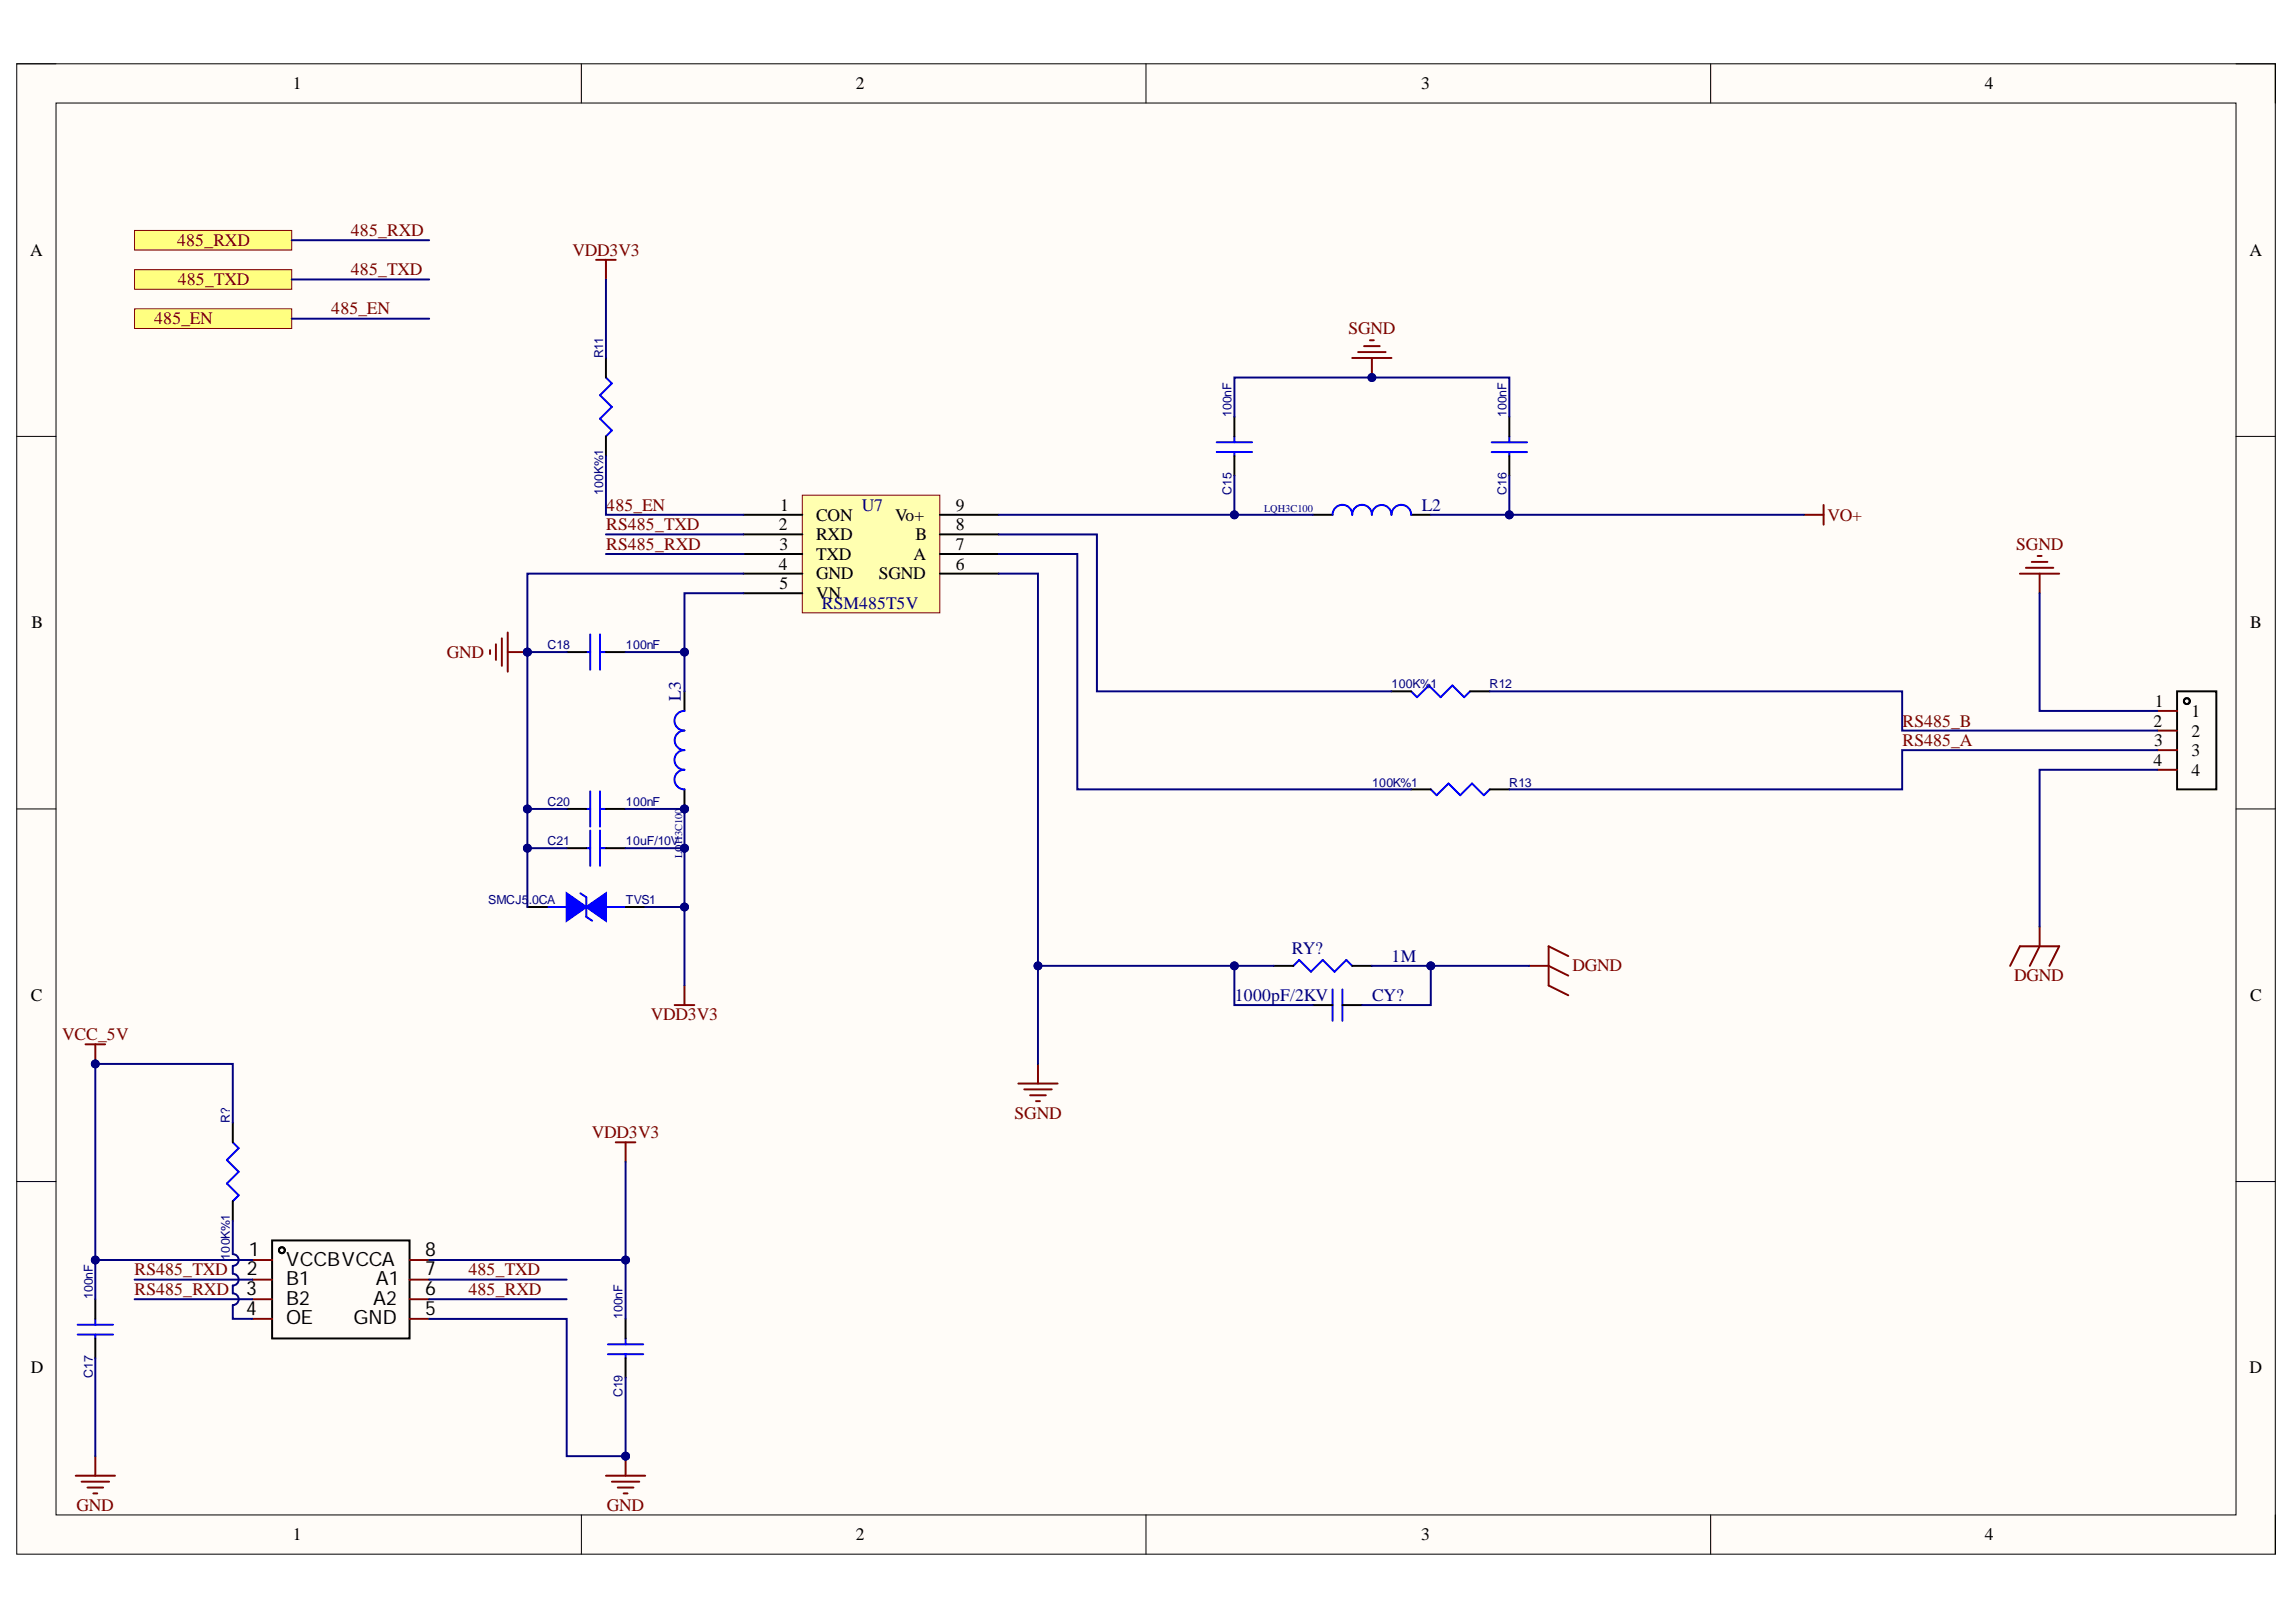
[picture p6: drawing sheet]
<svg xmlns="http://www.w3.org/2000/svg" width="297mm" height="210mm" viewBox="0 0 297 210" stroke-linecap="round" stroke-linejoin="round" font-family="sans-serif">
<defs><g id="words">
<g font-size="2.5">
<text x="31.9" y="167.6">3</text>
<text x="32" y="165.1">2</text>
<text x="32.2" y="162.5">1</text>
<text x="37" y="163.8">VCCBVCCA</text>
<text x="37" y="166.3">B1</text>
<text x="48.6" y="166.3">A1</text>
<text x="55" y="167.6">6</text>
<text x="55" y="165.1">7</text>
<text x="55" y="162.5">8</text>
<text x="31.9" y="170.1">4</text>
<text x="37" y="168.9">B2</text>
<text x="37" y="171.4">OE</text>
<text x="45.7" y="171.4">GND</text>
<text x="48.3" y="168.9">A2</text>
<text x="55" y="170.1">5</text>
</g>
<g font-size="2.3">
<text x="37.9" y="11.6">1</text>
<text x="110.7" y="11.6">2</text>
<text x="183.8" y="11.6">3</text>
<text x="256.8" y="11.6">4</text>
<text x="3.9" y="33.1">A</text>
<text x="291" y="33.1">A</text>
<text x="100.8" y="68.6">2</text>
<text x="100.8" y="71.2">3</text>
<text x="100.9" y="66.1">1</text>
<text x="105.6" y="67.4">CON</text>
<text x="105.6" y="69.9">RXD</text>
<text x="115.8" y="67.4">Vo+</text>
<text x="118.4" y="69.9">B</text>
<text x="123.7" y="71.2">7</text>
<text x="123.7" y="68.6">8</text>
<text x="123.7" y="66.1">9</text>
<text x="100.8" y="73.7">4</text>
<text x="100.8" y="76.2">5</text>
<text x="105.6" y="72.4">TXD</text>
<text x="105.6" y="75">GND</text>
<text x="105.6" y="77.5">VN</text>
<text x="113.7" y="75">SGND</text>
<text x="118.2" y="72.4">A</text>
<text x="123.7" y="73.7">6</text>
<text x="4.1" y="81.3">B</text>
<text x="291.1" y="81.3">B</text>
<text x="278.6" y="94">2</text>
<text x="278.8" y="91.4">1</text>
<text x="283.5" y="92.8">1</text>
<text x="283.5" y="95.3">2</text>
<text x="278.6" y="99.1">4</text>
<text x="278.7" y="96.6">3</text>
<text x="283.5" y="97.8">3</text>
<text x="283.5" y="100.4">4</text>
<text x="4" y="129.5">C</text>
<text x="291.1" y="129.5">C</text>
<text x="4" y="177.7">D</text>
<text x="291" y="177.7">D</text>
<text x="37.9" y="199.3">1</text>
<text x="110.7" y="199.3">2</text>
<text x="183.8" y="199.3">3</text>
<text x="256.8" y="199.3">4</text>
</g>
<g font-size="2.3" fill="#800000">
<text x="22.9" y="31.8">485_RXD</text>
<text x="45.4" y="30.6">485_RXD</text>
<text x="45.4" y="35.6">485_TXD</text>
<text x="74" y="33.1">VDD3V3</text>
<text x="19.9" y="42">485_EN</text>
<text x="23" y="36.9">485_TXD</text>
<text x="42.9" y="40.7">485_EN</text>
<text x="174.5" y="43.2">SGND</text>
<text x="78.4" y="66.1">485_EN</text>
<text x="78.4" y="68.6">RS485_TXD</text>
<text x="78.4" y="71.2">RS485_RXD</text>
<text x="236.4" y="67.4">VO+</text>
<text x="260.8" y="71.2">SGND</text>
<text x="57.8" y="85.1">GND</text>
<text x="246.1" y="94">RS485_B</text>
<text x="246.1" y="96.6">RS485_A</text>
<text x="203.5" y="125.7">DGND</text>
<text x="260.6" y="127">DGND</text>
<text x="8" y="134.6">VCC_5V</text>
<text x="84.2" y="132">VDD3V3</text>
<text x="76.6" y="147.3">VDD3V3</text>
<text x="131.3" y="144.8">SGND</text>
<text x="17.4" y="165.1">RS485_TXD</text>
<text x="17.4" y="167.6">RS485_RXD</text>
<text x="60.6" y="167.6">485_RXD</text>
<text x="60.6" y="165.1">485_TXD</text>
<text x="9.9" y="195.5">GND</text>
<text x="78.5" y="195.5">GND</text>
</g>
<g font-size="2.3" fill="#000080">
<text x="111.5" y="66.1">U7</text>
<text x="183.9" y="66.1">L2</text>
<text x="106.3" y="78.8">RSM485T5V</text>
<text x="88.1" y="90.7" transform="rotate(-90 88.1 90.7)">L3</text>
<text x="167.1" y="123.4">RY?</text>
<text x="180" y="124.4">1M</text>
<text x="159.8" y="129.5">1000pF/2KV</text>
<text x="177.5" y="129.5">CY?</text>
</g>
<g font-size="1.6" fill="#000080">
<text x="78" y="46.3" transform="rotate(-90 78 46.3)">R11</text>
<text x="159.3" y="53.9" transform="rotate(-90 159.3 53.9)">100nF</text>
<text x="194.9" y="53.9" transform="rotate(-90 194.9 53.9)">100nF</text>
<text x="78" y="64.1" transform="rotate(-90 78 64.1)">100K%1</text>
<text x="159.3" y="64.1" transform="rotate(-90 159.3 64.1)">C15</text>
<text x="194.9" y="64.1" transform="rotate(-90 194.9 64.1)">C16</text>
<text x="70.8" y="84">C18</text>
<text x="81" y="84">100nF</text>
<text x="180" y="89.1">100K%1</text>
<text x="192.7" y="89.1">R12</text>
<text x="177.5" y="101.8">100K%1</text>
<text x="195.3" y="101.8">R13</text>
<text x="70.8" y="104.3">C20</text>
<text x="81" y="104.3">100nF</text>
<text x="70.8" y="109.4">C21</text>
<text x="81" y="109.4">10uF/10V</text>
<text x="63.1" y="117">SMCJ5</text>
<text x="68.4" y="117">.0CA</text>
<text x="81" y="117">TVS1</text>
<text x="29.8" y="145.3" transform="rotate(-90 29.8 145.3)">R?</text>
<text x="29.8" y="163" transform="rotate(-90 29.8 163)">100K%1</text>
<text x="12" y="168.1" transform="rotate(-90 12 168.1)">100nF</text>
<text x="80.6" y="170.7" transform="rotate(-90 80.6 170.7)">100nF</text>
<text x="12" y="178.3" transform="rotate(-90 12 178.3)">C17</text>
<text x="80.6" y="180.8" transform="rotate(-90 80.6 180.8)">C19</text>
</g>
<text font-size="1.4" fill="#000080" x="163.6" y="66.3">LQH3C100</text>
<text font-size="1.3" fill="#000080" x="88.2" y="111" transform="rotate(-90 88.2 111)">LQH3C100</text>
</g></defs>
<path d="M2.2 8.3h292.2v192.8h-292.2z" fill-rule="evenodd" fill="#fffcf8"/>
<path d="M2.2 8.3h292.2v192.8h-292.2z" fill="none" stroke="#000" stroke-width=".13"/>
<path d="M7.2 13.3h282.1v182.7h-282.1z" fill-rule="evenodd" fill="#fffcf8"/>
<g fill="none" stroke="#000" stroke-width=".13">
<path d="M2.2 8.3h5M7.2 13.3h282.1v182.7h-282.1zM75.2 8.3v5M148.3 8.3v5M221.3 8.3v5M289.3 8.3h5.1v5M2.2 56.5h5M289.3 56.5h5.1M2.2 104.7h5M289.3 104.7h5.1M2.2 152.9h5M289.3 152.9h5.1"/>
<path d="M75.2 196v5.1M148.3 196v5.1M221.3 196v5.1M294.4 196v5.1"/>
</g>
<path d="M103.8 64.1h17.8v15.2h-17.8z" fill-rule="evenodd" fill="#ffffb0"/>
<path d="M103.8 64.1h17.8v15.2h-17.8z" fill="none" stroke="#800000" stroke-width=".13"/>
<path d="M96.2 66.6h7.6M96.2 69.2h7.6M96.2 71.7h7.6M96.2 74.2h7.6M96.2 76.8h7.6M121.6 66.6h7.6M121.6 69.2h7.6M121.6 71.7h7.6M121.6 74.2h7.6" fill="none" stroke="#000" stroke-width=".25"/>
<circle cx="88.6" cy="104.7" r=".51" fill="#000080"/>
<circle cx="88.6" cy="104.7" r=".51" fill="none" stroke="#000080" stroke-width=".13"/>
<path d="M88.6 102.2v2.5" fill="none" stroke="#000" stroke-width=".25"/>
<circle cx="88.6" cy="104.7" r=".51" fill="#000080"/>
<circle cx="88.6" cy="104.7" r=".51" fill="none" stroke="#000080" stroke-width=".13"/>
<path d="M73.3 84.4h2.6M78.4 84.4h2.5M88.6 89.5v2.5M73.3 104.7h2.6M73.3 109.8h2.6M78.4 104.7h2.5M78.4 109.8h2.5" fill="none" stroke="#000" stroke-width=".25"/>
<g fill="none" stroke="#00f" stroke-width=".25">
<path d="M75.9 84.4h.5M76.4 82.1v4.6M77.6 84.4h.8M77.6 82.1v4.6M88.6 92a1.27 1.27 0 0 0-1.3 1.3 1.27 1.27 0 0 0 1.3 1.2 1.27 1.27 0 0 0-1.3 1.3 1.27 1.27 0 0 0 1.3 1.3 1.27 1.27 0 0 0-1.3 1.2 1.27 1.27 0 0 0 1.3 1.3 1.27 1.27 0 0 0-1.3 1.3 1.27 1.27 0 0 0 1.3 1.3M75.9 104.7h.5M75.9 109.8h.5M76.4 102.4v4.6M76.4 107.5v4.5M77.6 102.4v4.6M77.6 107.5v4.5M77.6 104.7h.8"/>
<path d="M77.6 109.8h.8"/>
</g>
<path d="M63.4 84.1v.5M64.2 83.4v2M64.9 82.6v3.6M65.7 81.8v5.1M65.7 84.4h2.5" fill="none" stroke="#800000" stroke-width=".25"/>
<circle cx="68.2" cy="84.4" r=".51" fill="#000080"/>
<circle cx="68.2" cy="84.4" r=".51" fill="none" stroke="#000080" stroke-width=".13"/>
<g fill="none" stroke="#00f" stroke-width=".25">
<path d="M157.4 57.2h4.6M157.4 58.5h4.6M159.7 56.5v.7M159.7 58.5v.5M193 57.2h4.6M193 58.5h4.6M195.3 56.5v.7M195.3 58.5v.5M172.4 66.6a1.27 1.27 0 0 1 1.3-1.3 1.27 1.27 0 0 1 1.2 1.3 1.27 1.27 0 0 1 1.3-1.3 1.27 1.27 0 0 1 1.3 1.3 1.27 1.27 0 0 1 1.3-1.2 1.27 1.27 0 0 1 1.2 1.2 1.27 1.27 0 0 1 1.3-1.3 1.27 1.27 0 0 1 1.3 1.3M182.6 89.5l.7 .7 1.5-1.5 1.6 1.5 1.5-1.5 1.5 1.5 .8-.7M70.8 117.4h2.5M75.9 116.1v2.5"/>
<path d="M78.4 117.4h2.5M185.1 102.2l.8 .7 1.5-1.5 1.5 1.5 1.5-1.5 1.6 1.5 .7-.7"/>
</g>
<path d="M159.7 53.9v2.6M159.7 59v2.5M195.3 53.9v2.6M195.3 59v2.5M169.9 66.6h2.5M182.6 66.6h2.5M180 89.5h2.6M190.2 89.5h2.5M182.6 102.2h2.5M192.7 102.2h2.6" fill="none" stroke="#000" stroke-width=".25"/>
<path d="M73.3 115.6l2.6 1.8-2.6 1.8z" fill-rule="evenodd" fill="#00f"/>
<path d="M73.3 115.6l2.6 1.8-2.6 1.8zM75.1 115.6l.8 .5M75.9 118.6l.7 .6" fill="none" stroke="#00f" stroke-width=".25"/>
<path d="M75.9 117.4l2.5-1.8v3.6z" fill-rule="evenodd" fill="#00f"/>
<path d="M75.9 117.4l2.5-1.8v3.6z" fill="none" stroke="#00f" stroke-width=".25"/>
<path d="M68.2 117.4h2.6M80.9 117.4h2.6" fill="none" stroke="#000" stroke-width=".25"/>
<path d="M174.9 46.3h5.1M175.7 45.6h3.6M176.5 44.8h2M177.2 44h.5M177.5 46.3v2.6M233.4 66.6h2.5M235.9 65.4v2.5M134.3 137.7v2.5M131.7 140.2h5.1M132.5 141h3.6M133.3 141.7h2M134 142.5h.5" fill="none" stroke="#800000" stroke-width=".25"/>
<circle cx="177.5" cy="48.9" r=".51" fill="#000080"/>
<circle cx="177.5" cy="48.9" r=".51" fill="none" stroke="#000080" stroke-width=".13"/>
<path d="M78.4 48.9l.8 .7-1.6 1.5 1.6 1.6-1.6 1.5 1.6 1.5-.8 .8M10 171.4h4.6M10 172.7h4.6M12.3 170.7v.7M12.3 172.7v.5M78.7 174h4.5M78.7 175.2h4.5M80.9 173.2v.8M80.9 175.2v.6" fill="none" stroke="#00f" stroke-width=".25"/>
<g fill="none" stroke="#000" stroke-width=".25">
<path d="M78.4 46.3v2.6M78.4 56.5v2.5M12.3 168.1v2.6M12.3 173.2v2.6M35.2 160.5h17.8v12.7h-17.8zM80.9 170.7v2.5M80.9 175.8v2.5"/>
<circle cx="36.5" cy="161.8" r=".38"/>
</g>
<path d="M32.7 163.1h2.5M32.7 165.6h2.5M32.7 168.1h2.5M32.7 170.7h2.5M53 163.1h2.5M53 165.6h2.5M53 168.1h2.5M53 170.7h2.5" fill="none" stroke="#800" stroke-width=".25"/>
<path d="M79.7 147.8h2.5M80.9 147.8v2.6M9.8 191h5.1M10.6 191.7h3.5M11.3 192.5h2M12.1 193.3h.5M12.3 188.4v2.6M78.4 191h5.1M79.2 191.7h3.5M79.9 192.5h2M80.7 193.3h.5M80.9 188.4v2.6" fill="none" stroke="#800000" stroke-width=".25"/>
<circle cx="80.9" cy="188.4" r=".51" fill="#000080"/>
<circle cx="80.9" cy="188.4" r=".51" fill="none" stroke="#000080" stroke-width=".13"/>
<path d="M17.4 29.8h20.3v2.6h-20.3z" fill-rule="evenodd" fill="#ffff80"/>
<path d="M17.4 29.8h20.3v2.6h-20.3z" fill="none" stroke="#800000" stroke-width=".13"/>
<path d="M17.4 34.9h20.3v2.5h-20.3z" fill-rule="evenodd" fill="#ffff80"/>
<path d="M17.4 34.9h20.3v2.5h-20.3z" fill="none" stroke="#800000" stroke-width=".13"/>
<path d="M11.1 135.1h2.5M12.3 135.1v2.6" fill="none" stroke="#800000" stroke-width=".25"/>
<circle cx="12.3" cy="137.7" r=".51" fill="#000080"/>
<circle cx="12.3" cy="137.7" r=".51" fill="none" stroke="#000080" stroke-width=".13"/>
<g fill="none" stroke="#000" stroke-width=".25">
<path d="M281.7 89.5h5v12.7h-5z"/>
<circle cx="282.9" cy="90.7" r=".38"/>
</g>
<path d="M279.1 92h2.6M279.1 94.5h2.6M279.1 97.1h2.6M279.1 99.6h2.6" fill="none" stroke="#800" stroke-width=".25"/>
<path d="M17.4 40h20.3v2.5h-20.3z" fill-rule="evenodd" fill="#ffff80"/>
<path d="M17.4 40h20.3v2.5h-20.3z" fill="none" stroke="#800000" stroke-width=".13"/>
<g fill="none" stroke="#800000" stroke-width=".25">
<path d="M77.1 33.6h2.6M78.4 33.6v2.6M261.3 74.2h5.1M262.1 73.5h3.5M262.9 72.7h2M263.6 71.9h.5M263.9 74.2v2.6M263.9 119.9v2.6l-1.3 2.5M87.3 130.1h2.5M88.6 127.5v2.6M197.8 125h2.5l2.6 1.3M202.9 123.7l-2.6-1.2v5l2.6 1.3"/>
<path d="M260.1 125l1.2-2.5h5.1l-1.3 2.5"/>
</g>
<path d="M167.3 125l.8-.8 1.5 1.6 1.5-1.6 1.5 1.6 1.6-1.6 .7 .8M172.4 128v4.1M173.7 128v4.1M30.1 147.8l.8 .8-1.5 1.5 1.5 1.5-1.5 1.6 1.5 1.5-.8 .7" fill="none" stroke="#00f" stroke-width=".25"/>
<path d="M164.8 125h2.5M169.9 130.1h2.5M173.7 130.1h2.5M174.9 125h2.6M30.1 145.3v2.5M30.1 155.4v2.6" fill="none" stroke="#000" stroke-width=".25"/>
<path d="M78.4 69.2h17.8M78.4 71.7h17.8M80.9 84.4h7.7" fill="none" stroke="#000080" stroke-width=".25"/>
<circle cx="88.6" cy="84.4" r=".51" fill="#000080"/>
<circle cx="88.6" cy="84.4" r=".51" fill="none" stroke="#000080" stroke-width=".13"/>
<path d="M68.2 84.4h5.1" fill="none" stroke="#000080" stroke-width=".25"/>
<circle cx="68.2" cy="84.4" r=".51" fill="#000080"/>
<circle cx="68.2" cy="84.4" r=".51" fill="none" stroke="#000080" stroke-width=".13"/>
<path d="M80.9 109.8h7.7" fill="none" stroke="#000080" stroke-width=".25"/>
<circle cx="88.6" cy="109.8" r=".51" fill="#000080"/>
<circle cx="88.6" cy="109.8" r=".51" fill="none" stroke="#000080" stroke-width=".13"/>
<path d="M68.2 104.7h5.1" fill="none" stroke="#000080" stroke-width=".25"/>
<circle cx="68.2" cy="104.7" r=".51" fill="#000080"/>
<circle cx="68.2" cy="104.7" r=".51" fill="none" stroke="#000080" stroke-width=".13"/>
<path d="M159.7 53.9v-5h35.6v5" fill="none" stroke="#000080" stroke-width=".25"/>
<circle cx="177.5" cy="48.9" r=".51" fill="#000080"/>
<circle cx="177.5" cy="48.9" r=".51" fill="none" stroke="#000080" stroke-width=".13"/>
<path d="M129.2 71.7h10.2v30.5h43.2M83.5 117.4h5.1" fill="none" stroke="#000080" stroke-width=".25"/>
<circle cx="88.6" cy="117.4" r=".51" fill="#000080"/>
<circle cx="88.6" cy="117.4" r=".51" fill="none" stroke="#000080" stroke-width=".13"/>
<path d="M68.2 109.8v7.6" fill="none" stroke="#000080" stroke-width=".25"/>
<circle cx="68.2" cy="109.8" r=".51" fill="#000080"/>
<circle cx="68.2" cy="109.8" r=".51" fill="none" stroke="#000080" stroke-width=".13"/>
<path d="M78.4 59v7.6h17.8M96.2 74.2h-28v35.6h5.1" fill="none" stroke="#000080" stroke-width=".25"/>
<circle cx="68.2" cy="109.8" r=".51" fill="#000080"/>
<circle cx="68.2" cy="109.8" r=".51" fill="none" stroke="#000080" stroke-width=".13"/>
<circle cx="68.2" cy="104.7" r=".51" fill="#000080"/>
<circle cx="68.2" cy="104.7" r=".51" fill="none" stroke="#000080" stroke-width=".13"/>
<circle cx="68.2" cy="84.4" r=".51" fill="#000080"/>
<circle cx="68.2" cy="84.4" r=".51" fill="none" stroke="#000080" stroke-width=".13"/>
<path d="M80.9 104.7h7.7v22.8" fill="none" stroke="#000080" stroke-width=".25"/>
<circle cx="88.6" cy="104.7" r=".51" fill="#000080"/>
<circle cx="88.6" cy="104.7" r=".51" fill="none" stroke="#000080" stroke-width=".13"/>
<circle cx="88.6" cy="109.8" r=".51" fill="#000080"/>
<circle cx="88.6" cy="109.8" r=".51" fill="none" stroke="#000080" stroke-width=".13"/>
<circle cx="88.6" cy="117.4" r=".51" fill="#000080"/>
<circle cx="88.6" cy="117.4" r=".51" fill="none" stroke="#000080" stroke-width=".13"/>
<path d="M96.2 76.8h-7.6v12.7" fill="none" stroke="#000080" stroke-width=".25"/>
<circle cx="88.6" cy="84.4" r=".51" fill="#000080"/>
<circle cx="88.6" cy="84.4" r=".51" fill="none" stroke="#000080" stroke-width=".13"/>
<path d="M78.4 36.2v10.1M80.9 150.4v12.7h-25.4" fill="none" stroke="#000080" stroke-width=".25"/>
<circle cx="80.9" cy="163.1" r=".51" fill="#000080"/>
<circle cx="80.9" cy="163.1" r=".51" fill="none" stroke="#000080" stroke-width=".13"/>
<path d="M12.3 163.1v5" fill="none" stroke="#000080" stroke-width=".25"/>
<circle cx="12.3" cy="163.1" r=".51" fill="#000080"/>
<circle cx="12.3" cy="163.1" r=".51" fill="none" stroke="#000080" stroke-width=".13"/>
<path d="M80.9 163.1v7.6" fill="none" stroke="#000080" stroke-width=".25"/>
<circle cx="80.9" cy="163.1" r=".51" fill="#000080"/>
<circle cx="80.9" cy="163.1" r=".51" fill="none" stroke="#000080" stroke-width=".13"/>
<path d="M37.7 31.1h17.8M37.7 36.2h17.8M37.7 41.2h17.8M263.9 76.8v15.2h15.2M279.1 99.6h-15.2v20.3M12.3 175.8v12.6M17.4 165.6h15.3M17.4 168.1h15.3M55.5 170.7h17.8v17.7h7.6v-10.1M55.5 165.6h17.8M55.5 168.1h17.8" fill="none" stroke="#000080" stroke-width=".25"/>
<circle cx="80.9" cy="188.4" r=".51" fill="#000080"/>
<circle cx="80.9" cy="188.4" r=".51" fill="none" stroke="#000080" stroke-width=".13"/>
<path d="M30.1 145.3v-7.6h-17.8v25.4h20.4" fill="none" stroke="#000080" stroke-width=".25"/>
<circle cx="12.3" cy="163.1" r=".51" fill="#000080"/>
<circle cx="12.3" cy="163.1" r=".51" fill="none" stroke="#000080" stroke-width=".13"/>
<circle cx="12.3" cy="137.7" r=".51" fill="#000080"/>
<circle cx="12.3" cy="137.7" r=".51" fill="none" stroke="#000080" stroke-width=".13"/>
<path d="M129.2 74.2h5.1v63.5" fill="none" stroke="#000080" stroke-width=".25"/>
<circle cx="134.3" cy="125" r=".51" fill="#000080"/>
<circle cx="134.3" cy="125" r=".51" fill="none" stroke="#000080" stroke-width=".13"/>
<path d="M129.2 66.6h40.7M129.2 69.2h12.7v20.3h38.1M192.7 89.5h53.4v5h33M279.1 97.1h-33v5.1h-50.8" fill="none" stroke="#000080" stroke-width=".25"/>
<circle cx="159.7" cy="66.6" r=".51" fill="#000080"/>
<circle cx="159.7" cy="66.6" r=".51" fill="none" stroke="#000080" stroke-width=".13"/>
<path d="M159.7 61.5v5.1" fill="none" stroke="#000080" stroke-width=".25"/>
<circle cx="159.7" cy="66.6" r=".51" fill="#000080"/>
<circle cx="159.7" cy="66.6" r=".51" fill="none" stroke="#000080" stroke-width=".13"/>
<path d="M185.1 66.6h48.3" fill="none" stroke="#000080" stroke-width=".25"/>
<circle cx="195.3" cy="66.6" r=".51" fill="#000080"/>
<circle cx="195.3" cy="66.6" r=".51" fill="none" stroke="#000080" stroke-width=".13"/>
<path d="M195.3 61.5v5.1" fill="none" stroke="#000080" stroke-width=".25"/>
<circle cx="195.3" cy="66.6" r=".51" fill="#000080"/>
<circle cx="195.3" cy="66.6" r=".51" fill="none" stroke="#000080" stroke-width=".13"/>
<path d="M185.1 125v5.1h-8.9" fill="none" stroke="#000080" stroke-width=".25"/>
<circle cx="185.1" cy="125" r=".51" fill="#000080"/>
<circle cx="185.1" cy="125" r=".51" fill="none" stroke="#000080" stroke-width=".13"/>
<path d="M164.8 125h-5.1v5.1h10.2" fill="none" stroke="#000080" stroke-width=".25"/>
<circle cx="159.7" cy="125" r=".51" fill="#000080"/>
<circle cx="159.7" cy="125" r=".51" fill="none" stroke="#000080" stroke-width=".13"/>
<path d="M134.3 125h25.4" fill="none" stroke="#000080" stroke-width=".25"/>
<circle cx="159.7" cy="125" r=".51" fill="#000080"/>
<circle cx="159.7" cy="125" r=".51" fill="none" stroke="#000080" stroke-width=".13"/>
<circle cx="134.3" cy="125" r=".51" fill="#000080"/>
<circle cx="134.3" cy="125" r=".51" fill="none" stroke="#000080" stroke-width=".13"/>
<path d="M177.5 125h20.3" fill="none" stroke="#000080" stroke-width=".25"/>
<circle cx="185.1" cy="125" r=".51" fill="#000080"/>
<circle cx="185.1" cy="125" r=".51" fill="none" stroke="#000080" stroke-width=".13"/>
<path d="M30.1 158v4.3a.76 .76 0 0 1 .8 .8 .76 .76 0 0 1-.8 .7v1a.76 .76 0 0 1 .8 .8 .76 .76 0 0 1-.8 .8v1a.76 .76 0 0 1 .8 .7 .76 .76 0 0 1-.8 .8v1.8h2.6" fill="none" stroke="#000080" stroke-width=".25"/>
<use href="#words"/>
</svg>
